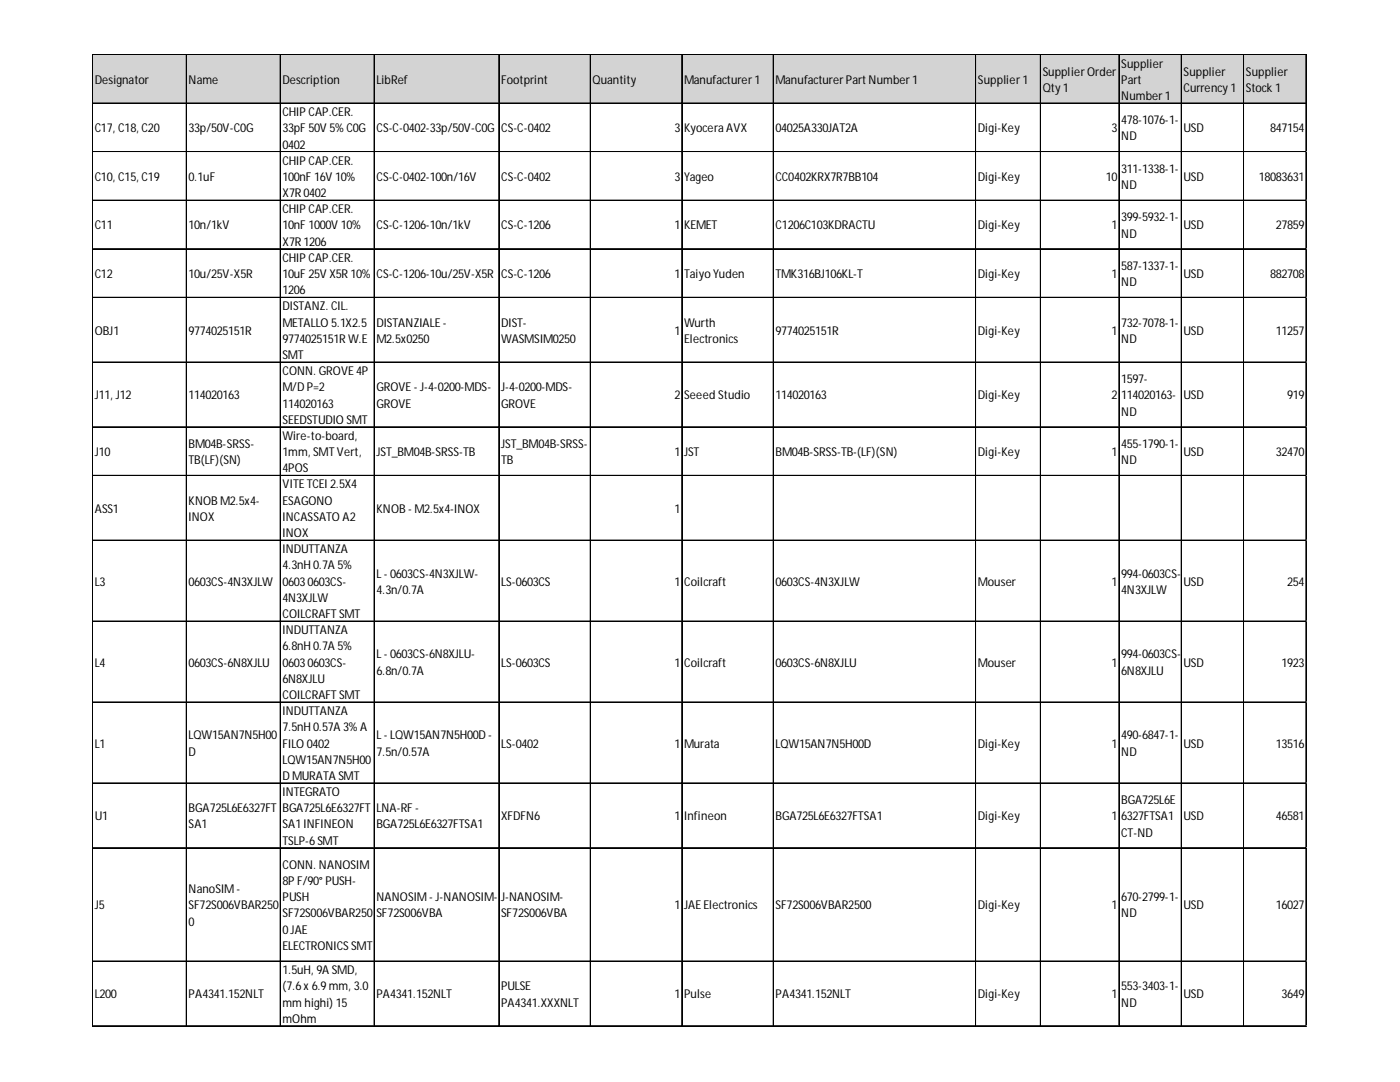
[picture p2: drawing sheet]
<svg xmlns="http://www.w3.org/2000/svg" width="279mm" height="216mm" viewBox="0 0 279 216" stroke-linecap="round" stroke-linejoin="round" font-family="sans-serif">
<defs><g id="words">
<g font-size="2.4">
<text x="18.9" y="16.7">Designator</text>
<text x="37.7" y="16.7">Name</text>
<text x="56.4" y="16.7">Description</text>
<text x="75.1" y="16.7">LibRef</text>
<text x="100" y="16.7">Footprint</text>
<text x="118.3" y="16.7">Quantity</text>
<text x="136.5" y="16.7">Manufacturer 1</text>
<text x="154.8" y="16.7">Manufacturer Part Number 1</text>
<text x="195.2" y="16.7">Supplier 1</text>
<text x="208.1" y="15.1">Supplier Order</text>
<text x="223.8" y="13.5">Supplier</text>
<text x="223.8" y="16.7">Part</text>
<text x="236.2" y="15.1">Supplier</text>
<text x="248.7" y="15.1">Supplier</text>
<text x="56.4" y="23.2">CHIP CAP.CER.</text>
<text x="208.1" y="18.3">Qty 1</text>
<text x="223.8" y="19.9">Number 1</text>
<text x="236.2" y="18.3">Currency 1</text>
<text x="248.7" y="18.3">Stock 1</text>
<text x="18.9" y="26.4">C17, C18, C20</text>
<text x="37.7" y="26.4">33p/50V-C0G</text>
<text x="56.4" y="26.4">33pF 50V 5% C0G</text>
<text x="56.4" y="29.6">0402</text>
<text x="75.1" y="26.4">CS-C-0402-33p/50V-C0G</text>
<text x="100" y="26.4">CS-C-0402</text>
<text x="134.6" y="26.4">3</text>
<text x="136.5" y="26.4">Kyocera AVX</text>
<text x="154.8" y="26.4">04025A330JAT2A</text>
<text x="195.2" y="26.4">Digi-Key</text>
<text x="221.8" y="26.4">3</text>
<text x="223.8" y="24.8">478-1076-1-</text>
<text x="223.8" y="28">ND</text>
<text x="236.2" y="26.4">USD</text>
<text x="253.5" y="26.4">847154</text>
<text x="56.4" y="32.9">CHIP CAP.CER.</text>
<text x="223.8" y="34.5">311-1338-1-</text>
<text x="18.9" y="36.1">C10, C15, C19</text>
<text x="37.7" y="36.1">0.1uF</text>
<text x="56.4" y="36.1">100nF 16V 10%</text>
<text x="56.4" y="39.3">X7R 0402</text>
<text x="75.1" y="36.1">CS-C-0402-100n/16V</text>
<text x="100" y="36.1">CS-C-0402</text>
<text x="134.6" y="36.1">3</text>
<text x="136.5" y="36.1">Yageo</text>
<text x="154.8" y="36.1">CC0402KRX7R7BB104</text>
<text x="195.2" y="36.1">Digi-Key</text>
<text x="220.7" y="36.1">10</text>
<text x="223.8" y="37.7">ND</text>
<text x="236.2" y="36.1">USD</text>
<text x="251.2" y="36.1">18083631</text>
<text x="18.9" y="45.8">C11</text>
<text x="37.7" y="45.8">10n/1kV</text>
<text x="56.4" y="42.6">CHIP CAP.CER.</text>
<text x="56.4" y="45.8">10nF 1000V 10%</text>
<text x="75.1" y="45.8">CS-C-1206-10n/1kV</text>
<text x="100" y="45.8">CS-C-1206</text>
<text x="134.6" y="45.8">1</text>
<text x="136.5" y="45.8">KEMET</text>
<text x="154.8" y="45.8">C1206C103KDRACTU</text>
<text x="195.2" y="45.8">Digi-Key</text>
<text x="221.8" y="45.8">1</text>
<text x="223.8" y="44.2">399-5932-1-</text>
<text x="223.8" y="47.4">ND</text>
<text x="236.2" y="45.8">USD</text>
<text x="254.6" y="45.8">27859</text>
<text x="56.4" y="49">X7R 1206</text>
<text x="56.4" y="52.3">CHIP CAP.CER.</text>
<text x="223.8" y="53.9">587-1337-1-</text>
<text x="18.9" y="55.5">C12</text>
<text x="37.7" y="55.5">10u/25V-X5R</text>
<text x="56.4" y="55.5">10uF 25V X5R 10%</text>
<text x="56.4" y="58.7">1206</text>
<text x="75.1" y="55.5">CS-C-1206-10u/25V-X5R</text>
<text x="100" y="55.5">CS-C-1206</text>
<text x="134.6" y="55.5">1</text>
<text x="136.5" y="55.5">Taiyo Yuden</text>
<text x="154.8" y="55.5">TMK316BJ106KL-T</text>
<text x="195.2" y="55.5">Digi-Key</text>
<text x="221.8" y="55.5">1</text>
<text x="223.8" y="57.1">ND</text>
<text x="236.2" y="55.5">USD</text>
<text x="253.5" y="55.5">882708</text>
<text x="56.4" y="61.9">DISTANZ. CIL.</text>
<text x="56.4" y="65.2">METALLO 5.1X2.5</text>
<text x="75.1" y="65.2">DISTANZIALE -</text>
<text x="100" y="65.2">DIST-</text>
<text x="136.5" y="65.2">Wurth</text>
<text x="223.8" y="65.2">732-7078-1-</text>
<text x="18.9" y="66.8">OBJ1</text>
<text x="37.7" y="66.8">9774025151R</text>
<text x="56.4" y="68.4">9774025151R W.E</text>
<text x="56.4" y="71.6">SMT</text>
<text x="75.1" y="68.4">M2.5x0250</text>
<text x="100" y="68.4">WASMSIM0250</text>
<text x="134.6" y="66.8">1</text>
<text x="136.5" y="68.4">Electronics</text>
<text x="154.8" y="66.8">9774025151R</text>
<text x="195.2" y="66.8">Digi-Key</text>
<text x="221.8" y="66.8">1</text>
<text x="223.8" y="68.4">ND</text>
<text x="236.2" y="66.8">USD</text>
<text x="254.6" y="66.8">11257</text>
<text x="56.4" y="74.9">CONN. GROVE 4P</text>
<text x="223.8" y="76.5">1597-</text>
<text x="18.9" y="79.7">J11, J12</text>
<text x="37.7" y="79.7">114020163</text>
<text x="56.4" y="78.1">M/D P=2</text>
<text x="56.4" y="81.3">114020163</text>
<text x="75.1" y="78.1">GROVE - J-4-0200-MDS-</text>
<text x="75.1" y="81.3">GROVE</text>
<text x="100" y="78.1">J-4-0200-MDS-</text>
<text x="100" y="81.3">GROVE</text>
<text x="134.6" y="79.7">2</text>
<text x="136.5" y="79.7">Seeed Studio</text>
<text x="154.8" y="79.7">114020163</text>
<text x="195.2" y="79.7">Digi-Key</text>
<text x="221.8" y="79.7">2</text>
<text x="223.8" y="79.7">114020163-</text>
<text x="223.8" y="82.9">ND</text>
<text x="236.2" y="79.7">USD</text>
<text x="256.9" y="79.7">919</text>
<text x="37.7" y="89.4">BM04B-SRSS-</text>
<text x="56.4" y="84.6">SEEDSTUDIO SMT</text>
<text x="56.4" y="87.8">Wire-to-board,</text>
<text x="100" y="89.4">JST_BM04B-SRSS-</text>
<text x="223.8" y="89.4">455-1790-1-</text>
<text x="18.9" y="91">J10</text>
<text x="37.7" y="92.6">TB(LF)(SN)</text>
<text x="56.4" y="91">1mm, SMT Vert,</text>
<text x="56.4" y="94.2">4POS</text>
<text x="75.1" y="91">JST_BM04B-SRSS-TB</text>
<text x="100" y="92.6">TB</text>
<text x="134.6" y="91">1</text>
<text x="136.5" y="91">JST</text>
<text x="154.8" y="91">BM04B-SRSS-TB-(LF)(SN)</text>
<text x="195.2" y="91">Digi-Key</text>
<text x="221.8" y="91">1</text>
<text x="223.8" y="92.6">ND</text>
<text x="236.2" y="91">USD</text>
<text x="254.6" y="91">32470</text>
<text x="37.7" y="100.7">KNOB M2.5x4-</text>
<text x="56.4" y="97.5">VITE TCEI 2.5X4</text>
<text x="56.4" y="100.7">ESAGONO</text>
<text x="18.9" y="102.3">ASS1</text>
<text x="37.7" y="103.9">INOX</text>
<text x="56.4" y="103.9">INCASSATO A2</text>
<text x="56.4" y="107.2">INOX</text>
<text x="75.1" y="102.3">KNOB - M2.5x4-INOX</text>
<text x="134.6" y="102.3">1</text>
<text x="56.4" y="110.4">INDUTTANZA</text>
<text x="56.4" y="113.6">4.3nH 0.7A 5%</text>
<text x="18.9" y="116.9">L3</text>
<text x="37.7" y="116.9">0603CS-4N3XJLW</text>
<text x="56.4" y="116.9">06030603CS-</text>
<text x="75.1" y="115.2">L - 0603CS-4N3XJLW-</text>
<text x="75.1" y="118.5">4.3n/0.7A</text>
<text x="100" y="116.9">LS-0603CS</text>
<text x="134.6" y="116.9">1</text>
<text x="136.5" y="116.9">Coilcraft</text>
<text x="154.8" y="116.9">0603CS-4N3XJLW</text>
<text x="195.2" y="116.9">Mouser</text>
<text x="221.8" y="116.9">1</text>
<text x="223.8" y="115.2">994-0603CS-</text>
<text x="223.8" y="118.5">4N3XJLW</text>
<text x="236.2" y="116.9">USD</text>
<text x="256.9" y="116.9">254</text>
<text x="56.4" y="120.1">4N3XJLW</text>
<text x="56.4" y="123.3">COILCRAFT SMT</text>
<text x="56.4" y="126.5">INDUTTANZA</text>
<text x="56.4" y="129.8">6.8nH 0.7A 5%</text>
<text x="75.1" y="131.4">L - 0603CS-6N8XJLU-</text>
<text x="223.8" y="131.4">994-0603CS-</text>
<text x="18.9" y="133">L4</text>
<text x="37.7" y="133">0603CS-6N8XJLU</text>
<text x="56.4" y="133">06030603CS-</text>
<text x="56.4" y="136.2">6N8XJLU</text>
<text x="75.1" y="134.6">6.8n/0.7A</text>
<text x="100" y="133">LS-0603CS</text>
<text x="134.6" y="133">1</text>
<text x="136.5" y="133">Coilcraft</text>
<text x="154.8" y="133">0603CS-6N8XJLU</text>
<text x="195.2" y="133">Mouser</text>
<text x="221.8" y="133">1</text>
<text x="223.8" y="134.6">6N8XJLU</text>
<text x="236.2" y="133">USD</text>
<text x="255.8" y="133">1923</text>
<text x="56.4" y="139.5">COILCRAFT SMT</text>
<text x="56.4" y="142.7">INDUTTANZA</text>
<text x="18.9" y="149.2">L1</text>
<text x="37.7" y="147.5">LQW15AN7N5H00</text>
<text x="56.4" y="145.9">7.5nH 0.57A 3% A</text>
<text x="56.4" y="149.2">FILO 0402</text>
<text x="75.1" y="147.5">L - LQW15AN7N5H00D -</text>
<text x="100" y="149.2">LS-0402</text>
<text x="134.6" y="149.2">1</text>
<text x="136.5" y="149.2">Murata</text>
<text x="154.8" y="149.2">LQW15AN7N5H00D</text>
<text x="195.2" y="149.2">Digi-Key</text>
<text x="221.8" y="149.2">1</text>
<text x="223.8" y="147.5">490-6847-1-</text>
<text x="236.2" y="149.2">USD</text>
<text x="254.6" y="149.2">13516</text>
<text x="37.7" y="150.8">D</text>
<text x="56.4" y="152.4">LQW15AN7N5H00</text>
<text x="56.4" y="155.6">D MURATA SMT</text>
<text x="75.1" y="150.8">7.5n/0.57A</text>
<text x="223.8" y="150.8">ND</text>
<text x="56.4" y="158.8">INTEGRATO</text>
<text x="223.8" y="160.5">BGA725L6E</text>
<text x="18.9" y="163.7">U1</text>
<text x="37.7" y="162.1">BGA725L6E6327FT</text>
<text x="37.7" y="165.3">SA1</text>
<text x="56.4" y="162.1">BGA725L6E6327FT</text>
<text x="56.4" y="165.3">SA1INFINEON</text>
<text x="75.1" y="162.1">LNA-RF -</text>
<text x="75.1" y="165.3">BGA725L6E6327FTSA1</text>
<text x="100" y="163.7">XFDFN6</text>
<text x="134.6" y="163.7">1</text>
<text x="136.5" y="163.7">Infineon</text>
<text x="154.8" y="163.7">BGA725L6E6327FTSA1</text>
<text x="195.2" y="163.7">Digi-Key</text>
<text x="221.8" y="163.7">1</text>
<text x="223.8" y="163.7">6327FTSA1</text>
<text x="223.8" y="166.9">CT-ND</text>
<text x="236.2" y="163.7">USD</text>
<text x="254.6" y="163.7">46581</text>
<text x="56.4" y="168.5">TSLP-6SMT</text>
<text x="56.4" y="173.4">CONN. NANOSIM</text>
<text x="37.7" y="178.2">NanoSIM-</text>
<text x="56.4" y="176.6">8P F/90° PUSH-</text>
<text x="56.4" y="179.8">PUSH</text>
<text x="75.1" y="179.8">NANOSIM- J-NANOSIM-</text>
<text x="100" y="179.8">J-NANOSIM-</text>
<text x="223.8" y="179.8">670-2799-1-</text>
<text x="18.9" y="181.5">J5</text>
<text x="37.7" y="181.5">SF72S006VBAR250</text>
<text x="37.7" y="184.7">0</text>
<text x="56.4" y="183.1">SF72S006VBAR250</text>
<text x="75.1" y="183.1">SF72S006VBA</text>
<text x="100" y="183.1">SF72S006VBA</text>
<text x="134.6" y="181.5">1</text>
<text x="136.5" y="181.5">JAE Electronics</text>
<text x="154.8" y="181.5">SF72S006VBAR2500</text>
<text x="195.2" y="181.5">Digi-Key</text>
<text x="221.8" y="181.5">1</text>
<text x="223.8" y="183.1">ND</text>
<text x="236.2" y="181.5">USD</text>
<text x="254.6" y="181.5">16027</text>
<text x="56.4" y="186.3">0JAE</text>
<text x="56.4" y="189.5">ELECTRONICS SMT</text>
<text x="56.4" y="194.4">1.5uH, 9A SMD,</text>
<text x="56.4" y="197.6">(7.6x 6.9mm, 3.0</text>
<text x="100" y="197.6">PULSE</text>
<text x="223.8" y="197.6">553-3403-1-</text>
<text x="18.9" y="199.2">L200</text>
<text x="37.7" y="199.2">PA4341.152NLT</text>
<text x="56.4" y="200.8">mm highi) 15</text>
<text x="75.1" y="199.2">PA4341.152NLT</text>
<text x="100" y="200.8">PA4341.XXXNLT</text>
<text x="134.6" y="199.2">1</text>
<text x="136.5" y="199.2">Pulse</text>
<text x="154.8" y="199.2">PA4341.152NLT</text>
<text x="195.2" y="199.2">Digi-Key</text>
<text x="221.8" y="199.2">1</text>
<text x="223.8" y="200.8">ND</text>
<text x="236.2" y="199.2">USD</text>
<text x="255.8" y="199.2">3649</text>
<text x="56.4" y="204.1">mOhm</text>
</g>
</g></defs>
<path d="M18.5 11h242.3v9.7h-242.3z" fill="#d3d3d3"/>
<g fill="none" stroke="#000" stroke-width=".2">
<path d="M18.4 10.9v194M18.5 10.9v194M18.6 10.9h242.2M37.2 11v193.9M55.9 11v193.9M56 11v193.9M74.7 11v193.9M99.5 11v193.9M99.6 11v193.9M117.8 11v193.9M117.9 11v193.9M136 11v193.9"/>
<path d="M136.1 11v193.9M154.3 11v193.9M154.4 11v193.9M194.7 11v193.9M194.8 11v193.9M207.6 11v193.9M207.7 11v193.9M223.3 11v193.9M223.4 11v193.9M235.7 11v193.9M235.8 11v193.9M248.2 11v193.9"/>
<path d="M248.3 11v193.9M260.6 11v193.9M260.7 11v193.9M18.6 20.5h242.2M18.6 20.6h242.2M18.6 30.2h242.2M18.6 30.3h242.2M18.6 39.9h242.2M18.6 40h242.2M18.6 49.6h242.2M18.6 49.7h242.2M18.6 59.3h242.2"/>
<path d="M18.6 59.4h242.2M18.6 72.2h242.2M18.6 72.3h242.2M18.6 85.2h242.2M18.6 94.8h242.2M18.6 94.9h242.2M18.6 107.8h242.2M18.6 123.9h242.2M18.6 124h242.2M18.6 140.1h242.2M18.6 156.2h242.2M18.6 156.3h242.2"/>
<path d="M18.6 169.1h242.2M18.6 169.2h242.2M18.6 191.7h242.2M18.6 191.8h242.2M18.6 204.7h242.2M18.6 204.8h242.2"/>
</g>
<path d="M260.8 30.2h.1" fill="none" stroke="#d4d4d4" stroke-width=".2"/>
<path d="M260.8 30.2v.2z" fill="#d4d4d4"/>
<path d="M260.8 39.9h.1" fill="none" stroke="#d4d4d4" stroke-width=".2"/>
<path d="M260.8 39.9v.2z" fill="#d4d4d4"/>
<path d="M260.8 49.6h.1" fill="none" stroke="#d4d4d4" stroke-width=".2"/>
<path d="M260.8 49.6v.2z" fill="#d4d4d4"/>
<path d="M260.8 59.3h.1" fill="none" stroke="#d4d4d4" stroke-width=".2"/>
<path d="M260.8 59.3v.2z" fill="#d4d4d4"/>
<path d="M260.8 72.2h.1" fill="none" stroke="#d4d4d4" stroke-width=".2"/>
<path d="M260.8 72.2v.2z" fill="#d4d4d4"/>
<path d="M260.8 85.2h.1" fill="none" stroke="#d4d4d4" stroke-width=".2"/>
<path d="M260.8 85.2v.1z" fill="#d4d4d4"/>
<path d="M260.8 94.8h.1" fill="none" stroke="#d4d4d4" stroke-width=".2"/>
<path d="M260.8 94.8v.2z" fill="#d4d4d4"/>
<path d="M260.8 107.8h.1" fill="none" stroke="#d4d4d4" stroke-width=".2"/>
<path d="M260.8 107.8v.1z" fill="#d4d4d4"/>
<path d="M260.8 123.9h.1" fill="none" stroke="#d4d4d4" stroke-width=".2"/>
<path d="M260.8 123.9v.2z" fill="#d4d4d4"/>
<path d="M260.8 140.1h.1" fill="none" stroke="#d4d4d4" stroke-width=".2"/>
<path d="M260.8 140.1v.1z" fill="#d4d4d4"/>
<path d="M260.8 156.2h.1" fill="none" stroke="#d4d4d4" stroke-width=".2"/>
<path d="M260.8 156.2v.2z" fill="#d4d4d4"/>
<path d="M260.8 169.1h.1" fill="none" stroke="#d4d4d4" stroke-width=".2"/>
<path d="M260.8 169.1v.2z" fill="#d4d4d4"/>
<path d="M260.8 191.7h.1" fill="none" stroke="#d4d4d4" stroke-width=".2"/>
<path d="M260.8 191.7v.2z" fill="#d4d4d4"/>
<path d="M260.8 204.7h.1" fill="none" stroke="#d4d4d4" stroke-width=".2"/>
<path d="M260.8 204.7v.1z" fill="#d4d4d4"/>
<use href="#words"/>
</svg>
